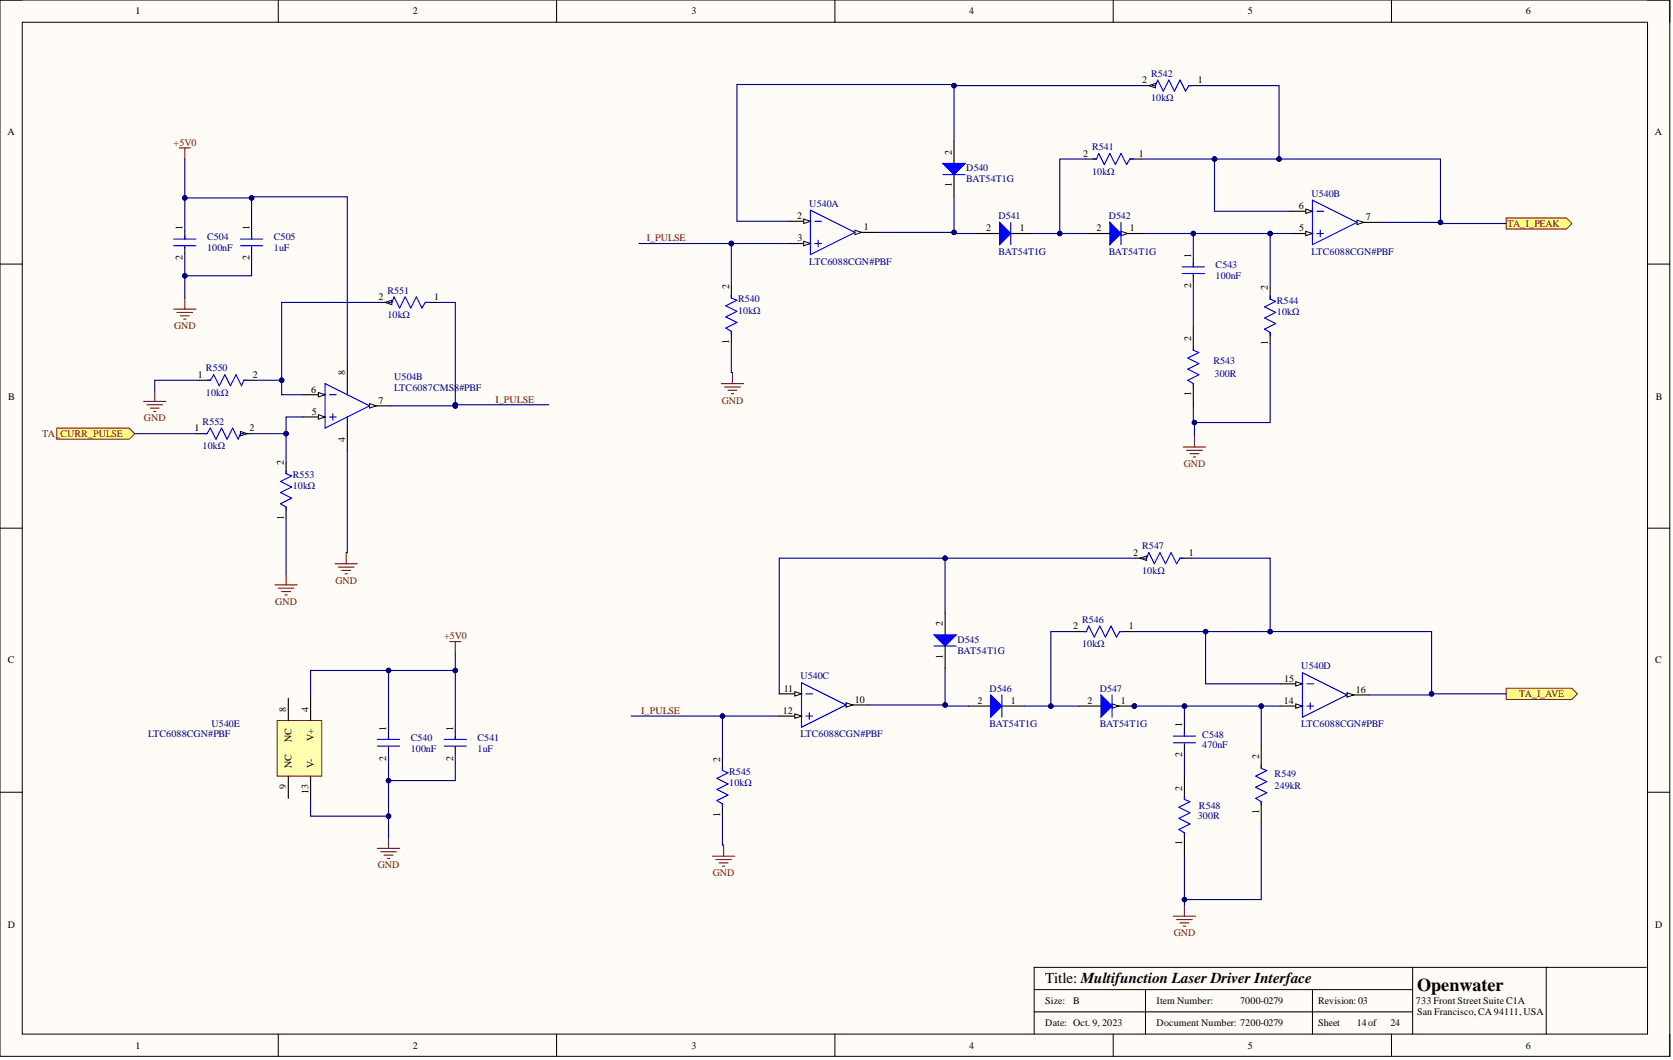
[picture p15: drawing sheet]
<svg xmlns="http://www.w3.org/2000/svg" width="381mm" height="241mm" viewBox="0 0 381 241" stroke-linecap="round" stroke-linejoin="round" font-family="sans-serif">
<defs><g id="words">
<text font-size="4.1" x="322.7" y="225.6">Openwater</text>
<text font-size="3.5" x="238" y="223.8">Title: Multifunction Laser Driver Interface</text>
<g font-size="2.3">
<text x="30.8" y="3.3">1</text>
<text x="94.1" y="3.3">2</text>
<text x="157.5" y="3.3">3</text>
<text x="220.7" y="3.3">4</text>
<text x="284.2" y="3.3">5</text>
<text x="347.5" y="3.3">6</text>
<text x="260.1" y="19">2</text>
<text x="272.8" y="19">1</text>
<text x="1.7" y="30.8">A</text>
<text x="216.8" y="35.2" transform="rotate(-90 216.8 35.2)">2</text>
<text x="246.7" y="35.7">2</text>
<text x="259.3" y="35.7">1</text>
<text x="376.9" y="30.8">A</text>
<text x="216.8" y="42.6" transform="rotate(-90 216.8 42.6)">1</text>
<text x="295.8" y="47.6">6</text>
<text x="41.6" y="52.4" transform="rotate(-90 41.6 52.4)">1</text>
<text x="56.8" y="52.4" transform="rotate(-90 56.8 52.4)">1</text>
<text x="181.5" y="49.9">2</text>
<text x="196.7" y="52.4">1</text>
<text x="224.6" y="52.7">2</text>
<text x="232.2" y="52.7">1</text>
<text x="249.7" y="52.7">2</text>
<text x="257.3" y="52.7">1</text>
<text x="295.8" y="52.7">5</text>
<text x="311.1" y="50.1">7</text>
<text x="41.6" y="59.2" transform="rotate(-90 41.6 59.2)">2</text>
<text x="56.8" y="59.2" transform="rotate(-90 56.8 59.2)">2</text>
<text x="181.6" y="54.9">3</text>
<text x="271.3" y="58.7" transform="rotate(-90 271.3 58.7)">1</text>
<text x="166.1" y="65.8" transform="rotate(-90 166.1 65.8)">2</text>
<text x="271.3" y="65.6" transform="rotate(-90 271.3 65.6)">2</text>
<text x="86.2" y="68.3">2</text>
<text x="98.9" y="68.3">1</text>
<text x="288.8" y="66.1" transform="rotate(-90 288.8 66.1)">2</text>
<text x="271.3" y="77.7" transform="rotate(-90 271.3 77.7)">2</text>
<text x="166.1" y="78.3" transform="rotate(-90 166.1 78.3)">1</text>
<text x="288.8" y="78.6" transform="rotate(-90 288.8 78.6)">1</text>
<text x="45" y="86.1">1</text>
<text x="57.5" y="86.1">2</text>
<text x="70.9" y="89.4">6</text>
<text x="78.6" y="85.3" transform="rotate(-90 78.6 85.3)">8</text>
<text x="1.9" y="91">B</text>
<text x="71" y="94.4">5</text>
<text x="86.2" y="91.9">7</text>
<text x="271.3" y="90.2" transform="rotate(-90 271.3 90.2)">1</text>
<text x="377.1" y="91">B</text>
<text x="44.3" y="98.2">1</text>
<text x="56.8" y="98.2">2</text>
<text x="78.6" y="100.6" transform="rotate(-90 78.6 100.6)">4</text>
<text x="64.6" y="105.8" transform="rotate(-90 64.6 105.8)">2</text>
<text x="64.6" y="118.3" transform="rotate(-90 64.6 118.3)">1</text>
<text x="258.1" y="126.6">2</text>
<text x="270.8" y="126.6">1</text>
<text x="214.7" y="142.5" transform="rotate(-90 214.7 142.5)">2</text>
<text x="244.4" y="143.3">2</text>
<text x="257.1" y="143.3">1</text>
<text x="214.7" y="149.9" transform="rotate(-90 214.7 149.9)">1</text>
<text x="1.8" y="151">C</text>
<text x="292.5" y="155.2">15</text>
<text x="377" y="151">C</text>
<text x="65.2" y="162" transform="rotate(-90 65.2 162)">8</text>
<text x="70.2" y="162" transform="rotate(-90 70.2 162)">4</text>
<text x="178.5" y="157.4">11</text>
<text x="194.7" y="160">10</text>
<text x="222.6" y="160.2">2</text>
<text x="230.2" y="160.2">1</text>
<text x="247.7" y="160.2">2</text>
<text x="255.3" y="160.2">1</text>
<text x="292.4" y="160.2">14</text>
<text x="308.8" y="157.7">16</text>
<text x="88" y="166.3" transform="rotate(-90 88 166.3)">1</text>
<text x="103.2" y="166.3" transform="rotate(-90 103.2 166.3)">1</text>
<text x="178.3" y="162.5">12</text>
<text x="269.2" y="165.5" transform="rotate(-90 269.2 165.5)">1</text>
<text x="66.4" y="168.9" transform="rotate(-90 66.4 168.9)">NC</text>
<text x="71.5" y="168.7" transform="rotate(-90 71.5 168.7)">V+</text>
<text x="88" y="173.1" transform="rotate(-90 88 173.1)">2</text>
<text x="103.2" y="173.1" transform="rotate(-90 103.2 173.1)">2</text>
<text x="164" y="173.4" transform="rotate(-90 164 173.4)">2</text>
<text x="269.2" y="172.4" transform="rotate(-90 269.2 172.4)">2</text>
<text x="286.7" y="172.9" transform="rotate(-90 286.7 172.9)">2</text>
<text x="65.2" y="179.7" transform="rotate(-90 65.2 179.7)">9</text>
<text x="66.4" y="174.9" transform="rotate(-90 66.4 174.9)">NC</text>
<text x="71.5" y="174.9" transform="rotate(-90 71.5 174.9)">V-</text>
<text x="269.2" y="180" transform="rotate(-90 269.2 180)">2</text>
<text x="70.2" y="180.8" transform="rotate(-90 70.2 180.8)">13</text>
<text x="164" y="185.9" transform="rotate(-90 164 185.9)">1</text>
<text x="286.7" y="185.4" transform="rotate(-90 286.7 185.4)">1</text>
<text x="269.2" y="192.5" transform="rotate(-90 269.2 192.5)">1</text>
<text x="1.8" y="211.2">D</text>
<text x="377" y="211.2">D</text>
<text x="238" y="228.6">Size:</text>
<text x="238" y="233.6">Date: Oct. 9, 2023</text>
<text x="244.4" y="228.6">B</text>
<text x="263.4" y="228.6">Item Number:</text>
<text x="263.4" y="233.6">Document Number: 7200-0279</text>
<text x="282.4" y="228.6">7000-0279</text>
<text x="300.2" y="228.6">Revision:03</text>
<text x="300.2" y="233.6">Sheet</text>
<text x="309" y="233.6">14of</text>
<text x="316.6" y="233.6">24</text>
<text x="322.5" y="228.6">733 Front Street Suite C1A</text>
<text x="322.7" y="231.1">San Francisco, CA 94111, USA</text>
<text x="30.8" y="238.7">1</text>
<text x="94.1" y="238.7">2</text>
<text x="157.5" y="238.7">3</text>
<text x="220.7" y="238.7">4</text>
<text x="284.2" y="238.7">5</text>
<text x="347.5" y="238.7">6</text>
</g>
<g font-size="2.3" fill="#000080">
<text x="262.1" y="17.5">R542</text>
<text x="262.1" y="23">10kΩ</text>
<text x="248.7" y="34.2">R541</text>
<text x="220" y="39">D540</text>
<text x="220" y="41.5">BAT54T1G</text>
<text x="248.7" y="39.7">10kΩ</text>
<text x="184.3" y="47.1">U540A</text>
<text x="298.6" y="44.8">U540B</text>
<text x="227.4" y="49.9">D541</text>
<text x="252.5" y="49.9">D542</text>
<text x="47.2" y="57.2">100nF</text>
<text x="47.2" y="54.7">C504</text>
<text x="62.4" y="57.2">1uF</text>
<text x="62.4" y="54.7">C505</text>
<text x="227.4" y="58">BAT54T1G</text>
<text x="252.5" y="58">BAT54T1G</text>
<text x="298.6" y="58">LTC6088CGN#PBF</text>
<text x="184.3" y="60.2">LTC6088CGN#PBF</text>
<text x="276.8" y="63.5">100nF</text>
<text x="276.8" y="61">C543</text>
<text x="88.2" y="66.8">R551</text>
<text x="168.1" y="71.4">10kΩ</text>
<text x="168.1" y="68.9">R540</text>
<text x="290.8" y="71.6">10kΩ</text>
<text x="290.8" y="69.1">R544</text>
<text x="88.2" y="72.4">10kΩ</text>
<text x="276.3" y="82.8">R543</text>
<text x="46.9" y="84.5">R550</text>
<text x="89.7" y="86.6">U504B</text>
<text x="89.7" y="89.1">LTC6087CMS8#PBF</text>
<text x="276.6" y="85.8">300R</text>
<text x="46.9" y="90.1">10kΩ</text>
<text x="46.1" y="96.7">R552</text>
<text x="46.1" y="102.3">10kΩ</text>
<text x="66.7" y="111.4">10kΩ</text>
<text x="66.7" y="108.8">R553</text>
<text x="260.1" y="125">R547</text>
<text x="260.1" y="130.6">10kΩ</text>
<text x="246.4" y="141.7">R546</text>
<text x="218" y="146.3">D545</text>
<text x="218" y="148.8">BAT54T1G</text>
<text x="246.4" y="147.3">10kΩ</text>
<text x="182.3" y="154.7">U540C</text>
<text x="296.4" y="152.4">U540D</text>
<text x="225.4" y="157.4">D546</text>
<text x="250.5" y="157.4">D547</text>
<text x="33.7" y="167.8">LTC6088CGN#PBF</text>
<text x="48.2" y="165.5">U540E</text>
<text x="182.3" y="167.8">LTC6088CGN#PBF</text>
<text x="225.4" y="165.5">BAT54T1G</text>
<text x="250.5" y="165.5">BAT54T1G</text>
<text x="296.4" y="165.5">LTC6088CGN#PBF</text>
<text x="93.5" y="171.1">100nF</text>
<text x="93.5" y="168.6">C540</text>
<text x="108.8" y="171.1">1uF</text>
<text x="108.8" y="168.6">C541</text>
<text x="273.8" y="170.4">470nF</text>
<text x="273.8" y="168.1">C548</text>
<text x="166.1" y="179">10kΩ</text>
<text x="166.1" y="176.4">R545</text>
<text x="290.3" y="179.7">249kR</text>
<text x="290.3" y="176.9">R549</text>
<text x="273" y="184.3">R548</text>
<text x="272.8" y="186.6">300R</text>
</g>
<g font-size="2.3" fill="#800000">
<text x="39.5" y="33.2">+5V0</text>
<text x="343.3" y="51.6">TA_I_PEAK</text>
<text x="147.3" y="54.9">I_PULSE</text>
<text x="39.6" y="74.9">GND</text>
<text x="32.8" y="95.9">GND</text>
<text x="112.8" y="91.6">I_PULSE</text>
<text x="164.4" y="91.9">GND</text>
<text x="9.6" y="99.5">TA_CURR_PULSE</text>
<text x="269.6" y="106.3">GND</text>
<text x="62.7" y="137.7">GND</text>
<text x="76.4" y="132.9">GND</text>
<text x="101.2" y="145.5">+5V0</text>
<text x="346" y="158.7">TA_I_AVE</text>
<text x="146" y="162.5">I_PULSE</text>
<text x="86" y="197.7">GND</text>
<text x="162.3" y="199.5">GND</text>
<text x="267.3" y="213.1">GND</text>
</g>
</g></defs>
<path d="M0 0h380.3v240.5h-380.3z" fill-rule="evenodd" fill="#fffcf8"/>
<path d="M0 0h380.3v240.5h-380.3z" fill="none" stroke="#000" stroke-width=".23"/>
<path d="M5.1 5.1h370.1v230.3h-370.1z" fill-rule="evenodd" fill="#fffcf8"/>
<g fill="none" stroke="#000" stroke-width=".23">
<path d="M0 0h5.1M5.1 5.1h370.1v230.3h-370.1zM63.4 0v5.1M126.8 0v5.1M190.1 0v5.1M253.5 0v5.1M316.9 0v5.1M375.2 0h5.1v5.1M0 60.1h5.1M375.2 60.1h5.1M0 120.2h5.1M375.2 120.2h5.1"/>
<path d="M0 180.3h5.1M375.2 180.3h5.1M63.4 235.4v5.1M126.8 235.4v5.1M190.1 235.4v5.1M235.5 225.3h86.2M235.5 230.3h86.2M253.5 235.4v5.1M260.9 225.3v10.1M298.9 225.3v10.1M316.9 235.4v5.1M321.7 220.2v15.2"/>
<path d="M352.1 220.2v15.2M374.9 220.2h-139.4v15.2M380.3 235.4v5.1"/>
</g>
<path d="M164.3 87.3h5M165 88.1h3.6M165.8 88.8h2M166.6 89.6h.5M166.8 84.8v2.5" fill="none" stroke="#800000" stroke-width=".25"/>
<path d="M260.6 19.5h2.5M270.8 19.5h2.5" fill="none" stroke="#000" stroke-width=".25"/>
<path d="M261.6 19.5l1.5-.5v1z" fill="#f8fcff"/>
<path d="M261.6 19.5l1.5-.5v1z" fill="none" stroke="#000" stroke-width=".23"/>
<path d="M262.4 19.5h.7l.6-1.3 1.2 2.6 1.3-2.6 1.3 2.6 1.2-2.6 1.3 2.6 .8-1.3h.7M248.9 36.2h.8l.5-1.3 1.3 2.6 1.3-2.6 1.2 2.6 1.3-2.6 1.3 2.6 .7-1.3h.8M166.6 67.1v.7l1.2 .5-2.5 1.3 2.5 1.3-2.5 1.2 2.5 1.3-2.5 1.3 1.3 .7v.8M85.9 168.3h5.1M85.9 169.8h5.1M88.5 167.6v.7M88.5 170.1v.3M101.2 168.3h5M101.2 169.8h5M103.7 167.6v.7M103.7 170.1v.3" fill="none" stroke="#00f" stroke-width=".25"/>
<path d="M247.2 36.2h2.5M257.3 36.2h2.6M166.6 65.3v2.5M166.6 75.4v2.6M258.6 127.1h2.5M268.7 127.1h2.6M88.5 166.6v1.7M88.5 170.1v1.5M103.7 166.6v1.7M103.7 170.1v1.5" fill="none" stroke="#000" stroke-width=".25"/>
<path d="M102.4 146.1h2.6M103.7 146.1v2.5M85.9 193.1h5.1M86.7 193.9h3.6M87.5 194.7h2M88.2 195.4h.5M88.5 190.6v2.5M162.2 194.9h5.1M163 195.7h3.6M163.8 196.4h2M164.5 197.2h.5M164.8 192.4v2.5" fill="none" stroke="#800000" stroke-width=".25"/>
<path d="M259.6 127.1l1.5-.5v1z" fill="#f8fcff"/>
<path d="M259.6 127.1l1.5-.5v1z" fill="none" stroke="#000" stroke-width=".23"/>
<path d="M39.5 54.4h5.1M39.5 55.9h5.1M42.1 53.7v.7M42.1 56.2v.2M54.8 54.4h5M54.8 55.9h5M57.3 53.7v.7M57.3 56.2v.2M260.4 127.1h.7l.5-1.3 1.3 2.5 1.3-2.5 1.2 2.5 1.3-2.5 1.3 2.5 .7-1.2h.8M246.7 143.8h.7l.5-1.3 1.3 2.5 1.3-2.5 1.2 2.5 1.3-2.5 1.3 2.5 .7-1.2h.8M164.5 174.7v.7l1.3 .5-2.5 1.3 2.5 1.3-2.5 1.2 2.5 1.3-2.5 1.2 1.2 .8v.8" fill="none" stroke="#00f" stroke-width=".25"/>
<path d="M42.1 52.7v1.7M42.1 56.2v1.5M57.3 52.7v1.7M57.3 56.2v1.5M194.7 52.9h5.1M244.9 143.8h2.5M255 143.8h2.6M164.5 172.9v2.5M164.5 183v2.5" fill="none" stroke="#000" stroke-width=".25"/>
<g fill="none" stroke="#800000" stroke-width=".25">
<path d="M40.8 33.7h2.6M42.1 33.7v2.5M39.5 70.4h5.1M40.3 71.1h3.6M41.1 71.9h2M41.8 72.6h.5M42.1 67.8v2.6M32.7 91.4h5.1M33.5 92.1h3.5M34.2 92.9h2.1M35 93.7h.5M35.2 88.8v2.6"/>
<path d="M62.6 133.1h5.1M63.4 133.9h3.5M64.1 134.7h2.1M64.9 135.4h.5M65.2 130.6v2.5M76.3 128.3h5.1M77.1 129.1h3.5M77.8 129.9h2.1M78.6 130.6h.5M78.8 125.8v2.5"/>
</g>
<path d="M194.7 52.4l1.5 .5-1.5 .5z" fill="#f8fcff"/>
<path d="M194.7 52.4l1.5 .5-1.5 .5z" fill="none" stroke="#000" stroke-width=".23"/>
<path d="M179.5 55.4h5.1" fill="none" stroke="#000" stroke-width=".25"/>
<path d="M183 54.9l1.6 .5-1.6 .5z" fill="#f8fcff"/>
<path d="M183 54.9l1.6 .5-1.6 .5z" fill="none" stroke="#000" stroke-width=".23"/>
<path d="M179.5 50.4h5.1" fill="none" stroke="#000" stroke-width=".25"/>
<path d="M183 49.9l1.6 .5-1.6 .5z" fill="#f8fcff"/>
<path d="M183 49.9l1.6 .5-1.6 .5z" fill="none" stroke="#000" stroke-width=".23"/>
<path d="M184.6 47.8l10.1 5.1-10.1 5.1zM185.6 50.4h1.5M185.6 55.4h1.5M186.3 54.7v1.5" fill="none" stroke="#00f" stroke-width=".25"/>
<path d="M309 50.6h5.1" fill="none" stroke="#000" stroke-width=".25"/>
<path d="M309 50.1l1.6 .5-1.6 .5z" fill="#f8fcff"/>
<path d="M309 50.1l1.6 .5-1.6 .5z" fill="none" stroke="#000" stroke-width=".23"/>
<path d="M293.8 53.2h5.1" fill="none" stroke="#000" stroke-width=".25"/>
<path d="M297.4 52.7l1.5 .5-1.5 .5z" fill="#f8fcff"/>
<path d="M297.4 52.7l1.5 .5-1.5 .5z" fill="none" stroke="#000" stroke-width=".23"/>
<path d="M293.8 48.1h5.1" fill="none" stroke="#000" stroke-width=".25"/>
<path d="M297.4 47.6l1.5 .5-1.5 .5z" fill="#f8fcff"/>
<path d="M297.4 47.6l1.5 .5-1.5 .5z" fill="none" stroke="#000" stroke-width=".23"/>
<path d="M298.9 45.6l10.1 5-10.1 5.1zM299.9 48.1h1.5M299.9 53.2h1.5M300.7 52.4v1.5" fill="none" stroke="#00f" stroke-width=".25"/>
<path d="M192.7 160.5h5" fill="none" stroke="#000" stroke-width=".25"/>
<path d="M192.7 160l1.5 .5-1.5 .5z" fill="#f8fcff"/>
<path d="M192.7 160l1.5 .5-1.5 .5z" fill="none" stroke="#000" stroke-width=".23"/>
<path d="M177.5 163h5" fill="none" stroke="#000" stroke-width=".25"/>
<path d="M181 162.5l1.5 .5-1.5 .5z" fill="#f8fcff"/>
<path d="M181 162.5l1.5 .5-1.5 .5z" fill="none" stroke="#000" stroke-width=".23"/>
<path d="M177.5 157.9h5" fill="none" stroke="#000" stroke-width=".25"/>
<path d="M181 157.4l1.5 .5-1.5 .6z" fill="#f8fcff"/>
<path d="M181 157.4l1.5 .5-1.5 .6z" fill="none" stroke="#000" stroke-width=".23"/>
<path d="M182.5 155.4l10.2 5.1-10.2 5zM183.5 157.9h1.6M183.5 163h1.6M184.3 162.3v1.5" fill="none" stroke="#00f" stroke-width=".25"/>
<path d="M306.8 158.2h5" fill="none" stroke="#000" stroke-width=".25"/>
<path d="M306.8 157.7l1.5 .5-1.5 .5z" fill="#f8fcff"/>
<path d="M306.8 157.7l1.5 .5-1.5 .5z" fill="none" stroke="#000" stroke-width=".23"/>
<path d="M291.5 160.7h5.1" fill="none" stroke="#000" stroke-width=".25"/>
<path d="M295.1 160.2l1.5 .5-1.5 .5z" fill="#f8fcff"/>
<path d="M295.1 160.2l1.5 .5-1.5 .5z" fill="none" stroke="#000" stroke-width=".23"/>
<path d="M291.5 155.7h5.1" fill="none" stroke="#000" stroke-width=".25"/>
<path d="M295.1 155.2l1.5 .5-1.5 .5z" fill="#f8fcff"/>
<path d="M295.1 155.2l1.5 .5-1.5 .5z" fill="none" stroke="#000" stroke-width=".23"/>
<path d="M296.6 153.1l10.2 5.1-10.2 5.1zM297.6 155.7h1.5M298.4 160v1.5M297.6 160.7h1.5" fill="none" stroke="#00f" stroke-width=".25"/>
<path d="M63.1 164h10.2v12.7h-10.2z" fill-rule="evenodd" fill="#ffffb0"/>
<path d="M63.1 164h10.2v12.7h-10.2z" fill="none" stroke="#800000" stroke-width=".23"/>
<path d="M65.7 159v5M70.7 159v5M65.7 176.7v5M70.7 176.7v5" fill="none" stroke="#000" stroke-width=".25"/>
<path d="M12.9 97.5h16.5l1.3 1.2-1.3 1.3h-16.5z" fill-rule="evenodd" fill="#ffff80"/>
<path d="M12.9 97.5h16.5l1.3 1.2-1.3 1.3h-16.5z" fill="none" stroke="#800000" stroke-width=".23"/>
<path d="M343 49.6h13.7l1.3 1.3-1.3 1.2h-13.7z" fill-rule="evenodd" fill="#ffff80"/>
<path d="M343 49.6h13.7l1.3 1.3-1.3 1.2h-13.7z" fill="none" stroke="#800000" stroke-width=".23"/>
<path d="M343 156.7h15l1.2 1.2-1.2 1.3h-15z" fill-rule="evenodd" fill="#ffff80"/>
<path d="M343 156.7h15l1.2 1.2-1.2 1.3h-15z" fill="none" stroke="#800000" stroke-width=".23"/>
<path d="M84.2 92.4h5" fill="none" stroke="#000" stroke-width=".25"/>
<path d="M84.2 91.9l1.5 .5-1.5 .5z" fill="#f8fcff"/>
<path d="M84.2 91.9l1.5 .5-1.5 .5z" fill="none" stroke="#000" stroke-width=".23"/>
<path d="M69 89.9h5" fill="none" stroke="#000" stroke-width=".25"/>
<path d="M72.5 89.4l1.5 .5-1.5 .5z" fill="#f8fcff"/>
<path d="M72.5 89.4l1.5 .5-1.5 .5z" fill="none" stroke="#000" stroke-width=".23"/>
<path d="M69 94.9h5" fill="none" stroke="#000" stroke-width=".25"/>
<path d="M72.5 94.4l1.5 .5-1.5 .5z" fill="#f8fcff"/>
<path d="M72.5 94.4l1.5 .5-1.5 .5z" fill="none" stroke="#000" stroke-width=".23"/>
<path d="M74 87.3l10.2 5.1-10.2 5.1zM75 89.9h1.6M75 94.9h1.6M75.8 94.2v1.5M79.1 87.3v2.6M79.1 94.9v2.6" fill="none" stroke="#00f" stroke-width=".25"/>
<path d="M86.7 68.9h2.5M96.8 68.9h2.6M79.1 82.3v5M79.1 97.5v5" fill="none" stroke="#000" stroke-width=".25"/>
<path d="M87.7 68.9l1.5-.6v1.1z" fill="#f8fcff"/>
<path d="M87.7 68.9l1.5-.6v1.1z" fill="none" stroke="#000" stroke-width=".23"/>
<path d="M88.5 68.9h.7l.5-1.3 1.3 2.5 1.3-2.5 1.2 2.5 1.3-2.5 1.3 2.5 .7-1.2h.8M47.2 86.6h.7l.8-1.3 1.2 2.5 1.3-2.5 1.3 2.5 1.2-2.5 1.3 2.5 .5-1.2h.8" fill="none" stroke="#00f" stroke-width=".25"/>
<path d="M44.6 98.7h2.6M45.4 86.6h2.5M54.8 98.7h2.5M55.5 86.6h2.6" fill="none" stroke="#000" stroke-width=".25"/>
<path d="M54.8 98.2l1.5 .5-1.5 .5z" fill="#f8fcff"/>
<path d="M54.8 98.2l1.5 .5-1.5 .5z" fill="none" stroke="#000" stroke-width=".23"/>
<g fill="none" stroke="#00f" stroke-width=".25">
<path d="M271.8 60v.8M269.2 60.8h5.1M269.2 62.3h5.1M271.8 62.5v.3M271.8 79v.7l1.2 .5-2.5 1.3 2.5 1.3-2.5 1.2 2.5 1.3-2.5 1.3 1.3 .7v.8M289.3 67.3v.8l1.2 .5-2.5 1.3 2.5 1.2-2.5 1.3 2.5 1.3-2.5 1.2 1.3 .8v.7M46.4 98.7h.8l.7-1.2 1.3 2.5 1.2-2.5 1.3 2.5 1.3-2.5 1.3 2.5 .5-1.3h.7M65.2 107.1v.7l1.2 .5-2.5 1.3 2.5 1.3-2.5 1.2 2.5 1.3-2.5 1.3 1.3 .7v.8M267.2 167.6h5.1M267.2 169.1h5.1M269.7 166.8v.8M269.7 169.3v.3"/>
<path d="M287.2 174.1v.8l1.3 .5-2.5 1.3 2.5 1.2-2.5 1.3 2.5 1.3-2.5 1.2 1.2 .8v.8M269.7 181.2v.8l1.3 .5-2.5 1.3 2.5 1.2-2.5 1.3 2.5 1.3-2.5 1.2 1.2 .8v.7"/>
</g>
<g fill="none" stroke="#000" stroke-width=".25">
<path d="M217.3 32.1v5.1M217.3 39.7v5.1M271.8 59v1.8M271.8 62.5v1.5M271.8 74.7v5M289.3 65.6v2.5M289.3 75.7v2.5M271.8 87.3v5.1M65.2 105.3v2.5M65.2 115.4v2.6M269.7 165.8v1.8M269.7 169.3v1.6"/>
<path d="M269.7 176.9v5.1M287.2 169.8v5.1M269.7 189.6v5.1M287.2 182.5v5.1"/>
</g>
<path d="M272 99.2v2.6M269.5 101.8h5.1M270.2 102.5h3.6M271 103.3h2M271.8 104h.5M267.2 208.6h5.1M268 209.3h3.5M268.7 210.1h2.1M269.5 210.9h.5M269.7 206v2.6" fill="none" stroke="#800000" stroke-width=".25"/>
<path d="M214.7 37.2h5.1l-2.5 2.5z" fill="#00f"/>
<path d="M214.7 37.2h5.1l-2.5 2.5zM214.7 39.7h5.1" fill="none" stroke="#00f" stroke-width=".25"/>
<path d="M222.6 53.2h5.1M230.2 53.2h5.1" fill="none" stroke="#000" stroke-width=".25"/>
<path d="M227.7 50.6l2.5 2.6-2.5 2.5z" fill="#00f"/>
<path d="M227.7 50.6l2.5 2.6-2.5 2.5zM230.2 50.6v5.1" fill="none" stroke="#00f" stroke-width=".25"/>
<path d="M255.3 53.2h5.1" fill="none" stroke="#000" stroke-width=".25"/>
<path d="M255.3 52.7l1.5 .5-1.5 .5z" fill="#f8fcff"/>
<path d="M255.3 52.7l1.5 .5-1.5 .5z" fill="none" stroke="#000" stroke-width=".23"/>
<path d="M247.7 53.2h5.1" fill="none" stroke="#000" stroke-width=".25"/>
<path d="M252.8 50.6l2.5 2.6-2.5 2.5z" fill="#00f"/>
<path d="M252.8 50.6l2.5 2.6-2.5 2.5zM255.3 50.6v5.1" fill="none" stroke="#00f" stroke-width=".25"/>
<path d="M215.2 139.5v5M215.2 147.1v5" fill="none" stroke="#000" stroke-width=".25"/>
<path d="M212.7 144.5h5.1l-2.6 2.6z" fill="#00f"/>
<path d="M212.7 144.5h5.1l-2.6 2.6zM212.7 147.1h5.1" fill="none" stroke="#00f" stroke-width=".25"/>
<path d="M220.6 160.7h5M228.2 160.7h5" fill="none" stroke="#000" stroke-width=".25"/>
<path d="M225.6 158.2l2.6 2.5-2.6 2.6z" fill="#00f"/>
<path d="M225.6 158.2l2.6 2.5-2.6 2.6zM228.2 158.2v5.1" fill="none" stroke="#00f" stroke-width=".25"/>
<circle cx="258.3" cy="160.7" r=".51" fill="#000080"/>
<circle cx="258.3" cy="160.7" r=".51" fill="none" stroke="#000080" stroke-width=".23"/>
<path d="M253.3 160.7h5" fill="none" stroke="#000" stroke-width=".25"/>
<path d="M253.3 160.2l1.5 .5-1.5 .5z" fill="#f8fcff"/>
<path d="M253.3 160.2l1.5 .5-1.5 .5z" fill="none" stroke="#000" stroke-width=".23"/>
<circle cx="258.3" cy="160.7" r=".51" fill="#000080"/>
<circle cx="258.3" cy="160.7" r=".51" fill="none" stroke="#000080" stroke-width=".23"/>
<path d="M245.7 160.7h5" fill="none" stroke="#000" stroke-width=".25"/>
<path d="M250.7 158.2l2.6 2.5-2.6 2.6z" fill="#00f"/>
<path d="M250.7 158.2l2.6 2.5-2.6 2.6zM253.3 158.2v5.1" fill="none" stroke="#00f" stroke-width=".25"/>
<path d="M247.2 36.2h-5.9v17" fill="none" stroke="#000080" stroke-width=".25"/>
<circle cx="241.3" cy="53.2" r=".51" fill="#000080"/>
<circle cx="241.3" cy="53.2" r=".51" fill="none" stroke="#000080" stroke-width=".23"/>
<path d="M217.3 52.9v.3h5.3" fill="none" stroke="#000080" stroke-width=".25"/>
<circle cx="217.3" cy="52.9" r=".51" fill="#000080"/>
<circle cx="217.3" cy="52.9" r=".51" fill="none" stroke="#000080" stroke-width=".23"/>
<path d="M217.3 44.8v8.1h-17.5" fill="none" stroke="#000080" stroke-width=".25"/>
<circle cx="217.3" cy="52.9" r=".51" fill="#000080"/>
<circle cx="217.3" cy="52.9" r=".51" fill="none" stroke="#000080" stroke-width=".23"/>
<path d="M273.3 19.5h18v16.7" fill="none" stroke="#000080" stroke-width=".25"/>
<circle cx="291.3" cy="36.2" r=".51" fill="#000080"/>
<circle cx="291.3" cy="36.2" r=".51" fill="none" stroke="#000080" stroke-width=".23"/>
<path d="M179.5 55.4h-12.9v9.9" fill="none" stroke="#000080" stroke-width=".25"/>
<circle cx="166.6" cy="55.4" r=".51" fill="#000080"/>
<circle cx="166.6" cy="55.4" r=".51" fill="none" stroke="#000080" stroke-width=".23"/>
<path d="M289.3 53.2h4.5" fill="none" stroke="#000080" stroke-width=".25"/>
<circle cx="289.3" cy="53.2" r=".51" fill="#000080"/>
<circle cx="289.3" cy="53.2" r=".51" fill="none" stroke="#000080" stroke-width=".23"/>
<path d="M276.6 36.2v11.9h17.2" fill="none" stroke="#000080" stroke-width=".25"/>
<circle cx="276.6" cy="36.2" r=".51" fill="#000080"/>
<circle cx="276.6" cy="36.2" r=".51" fill="none" stroke="#000080" stroke-width=".23"/>
<path d="M271.8 53.2h17.5v12.4" fill="none" stroke="#000080" stroke-width=".25"/>
<circle cx="271.8" cy="53.2" r=".51" fill="#000080"/>
<circle cx="271.8" cy="53.2" r=".51" fill="none" stroke="#000080" stroke-width=".23"/>
<circle cx="289.3" cy="53.2" r=".51" fill="#000080"/>
<circle cx="289.3" cy="53.2" r=".51" fill="none" stroke="#000080" stroke-width=".23"/>
<path d="M217.3 19.5h43.3M166.6 78v6.8h.2" fill="none" stroke="#000080" stroke-width=".25"/>
<circle cx="217.3" cy="19.5" r=".51" fill="#000080"/>
<circle cx="217.3" cy="19.5" r=".51" fill="none" stroke="#000080" stroke-width=".23"/>
<path d="M244.9 143.8h-5.6v16.9" fill="none" stroke="#000080" stroke-width=".25"/>
<circle cx="239.3" cy="160.7" r=".51" fill="#000080"/>
<circle cx="239.3" cy="160.7" r=".51" fill="none" stroke="#000080" stroke-width=".23"/>
<path d="M215.2 160.5v.2h5.4" fill="none" stroke="#000080" stroke-width=".25"/>
<circle cx="215.2" cy="160.5" r=".51" fill="#000080"/>
<circle cx="215.2" cy="160.5" r=".51" fill="none" stroke="#000080" stroke-width=".23"/>
<path d="M215.2 152.1v8.4h-17.5" fill="none" stroke="#000080" stroke-width=".25"/>
<circle cx="215.2" cy="160.5" r=".51" fill="#000080"/>
<circle cx="215.2" cy="160.5" r=".51" fill="none" stroke="#000080" stroke-width=".23"/>
<path d="M271.3 127.1h18v16.7" fill="none" stroke="#000080" stroke-width=".25"/>
<circle cx="289.3" cy="143.8" r=".51" fill="#000080"/>
<circle cx="289.3" cy="143.8" r=".51" fill="none" stroke="#000080" stroke-width=".23"/>
<path d="M177.5 163h-13v9.9" fill="none" stroke="#000080" stroke-width=".25"/>
<circle cx="164.5" cy="163" r=".51" fill="#000080"/>
<circle cx="164.5" cy="163" r=".51" fill="none" stroke="#000080" stroke-width=".23"/>
<path d="M274.6 143.8v11.9h16.9" fill="none" stroke="#000080" stroke-width=".25"/>
<circle cx="274.6" cy="143.8" r=".51" fill="#000080"/>
<circle cx="274.6" cy="143.8" r=".51" fill="none" stroke="#000080" stroke-width=".23"/>
<path d="M58.1 86.6h6v3.3h4.9M164.5 185.5v6.9h.3" fill="none" stroke="#000080" stroke-width=".25"/>
<circle cx="64.1" cy="86.6" r=".51" fill="#000080"/>
<circle cx="64.1" cy="86.6" r=".51" fill="none" stroke="#000080" stroke-width=".23"/>
<path d="M69 94.9h-3.8v3.8h-7.9" fill="none" stroke="#000080" stroke-width=".25"/>
<circle cx="65.2" cy="98.7" r=".51" fill="#000080"/>
<circle cx="65.2" cy="98.7" r=".51" fill="none" stroke="#000080" stroke-width=".23"/>
<path d="M65.2 98.7v6.6" fill="none" stroke="#000080" stroke-width=".25"/>
<circle cx="65.2" cy="98.7" r=".51" fill="#000080"/>
<circle cx="65.2" cy="98.7" r=".51" fill="none" stroke="#000080" stroke-width=".23"/>
<path d="M166.6 54.9v.5M30.7 98.7h13.9M45.4 86.6h-10.2v2.2" fill="none" stroke="#000080" stroke-width=".25"/>
<circle cx="166.6" cy="55.4" r=".51" fill="#000080"/>
<circle cx="166.6" cy="55.4" r=".51" fill="none" stroke="#000080" stroke-width=".23"/>
<path d="M145.5 55.4h21.1" fill="none" stroke="#000080" stroke-width=".25"/>
<circle cx="166.6" cy="55.4" r=".51" fill="#000080"/>
<circle cx="166.6" cy="55.4" r=".51" fill="none" stroke="#000080" stroke-width=".23"/>
<path d="M143.7 163h20.8" fill="none" stroke="#000080" stroke-width=".25"/>
<circle cx="164.5" cy="163" r=".51" fill="#000080"/>
<circle cx="164.5" cy="163" r=".51" fill="none" stroke="#000080" stroke-width=".23"/>
<path d="M103.7 92.4v.5M65.2 118v12.6" fill="none" stroke="#000080" stroke-width=".25"/>
<circle cx="103.7" cy="92.4" r=".51" fill="#000080"/>
<circle cx="103.7" cy="92.4" r=".51" fill="none" stroke="#000080" stroke-width=".23"/>
<path d="M99.4 68.9h4.3v23.2" fill="none" stroke="#000080" stroke-width=".25"/>
<circle cx="103.7" cy="92.1" r=".51" fill="#000080"/>
<circle cx="103.7" cy="92.1" r=".51" fill="none" stroke="#000080" stroke-width=".23"/>
<path d="M89.2 92.4h14.5" fill="none" stroke="#000080" stroke-width=".25"/>
<circle cx="103.7" cy="92.4" r=".51" fill="#000080"/>
<circle cx="103.7" cy="92.4" r=".51" fill="none" stroke="#000080" stroke-width=".23"/>
<path d="M125 92.1h-21.3v.3" fill="none" stroke="#000080" stroke-width=".25"/>
<circle cx="103.7" cy="92.4" r=".51" fill="#000080"/>
<circle cx="103.7" cy="92.4" r=".51" fill="none" stroke="#000080" stroke-width=".23"/>
<circle cx="103.7" cy="92.1" r=".51" fill="#000080"/>
<circle cx="103.7" cy="92.1" r=".51" fill="none" stroke="#000080" stroke-width=".23"/>
<path d="M57.3 57.7v5.1h-15.2" fill="none" stroke="#000080" stroke-width=".25"/>
<circle cx="42.1" cy="62.8" r=".51" fill="#000080"/>
<circle cx="42.1" cy="62.8" r=".51" fill="none" stroke="#000080" stroke-width=".23"/>
<path d="M42.1 57.7v10.1" fill="none" stroke="#000080" stroke-width=".25"/>
<circle cx="42.1" cy="62.8" r=".51" fill="#000080"/>
<circle cx="42.1" cy="62.8" r=".51" fill="none" stroke="#000080" stroke-width=".23"/>
<path d="M42.1 36.2v16.5" fill="none" stroke="#000080" stroke-width=".25"/>
<circle cx="42.1" cy="45.1" r=".51" fill="#000080"/>
<circle cx="42.1" cy="45.1" r=".51" fill="none" stroke="#000080" stroke-width=".23"/>
<path d="M42.1 45.1h15.2v7.6" fill="none" stroke="#000080" stroke-width=".25"/>
<circle cx="42.1" cy="45.1" r=".51" fill="#000080"/>
<circle cx="42.1" cy="45.1" r=".51" fill="none" stroke="#000080" stroke-width=".23"/>
<circle cx="57.3" cy="45.1" r=".51" fill="#000080"/>
<circle cx="57.3" cy="45.1" r=".51" fill="none" stroke="#000080" stroke-width=".23"/>
<path d="M57.3 45.1v-.3h21.8v37.5" fill="none" stroke="#000080" stroke-width=".25"/>
<circle cx="57.3" cy="45.1" r=".51" fill="#000080"/>
<circle cx="57.3" cy="45.1" r=".51" fill="none" stroke="#000080" stroke-width=".23"/>
<path d="M79.1 102.5v23.3h-.3M88.5 171.6v19" fill="none" stroke="#000080" stroke-width=".25"/>
<circle cx="88.5" cy="185.8" r=".51" fill="#000080"/>
<circle cx="88.5" cy="185.8" r=".51" fill="none" stroke="#000080" stroke-width=".23"/>
<circle cx="88.5" cy="177.7" r=".51" fill="#000080"/>
<circle cx="88.5" cy="177.7" r=".51" fill="none" stroke="#000080" stroke-width=".23"/>
<path d="M70.7 159v-6.4h17.8v14" fill="none" stroke="#000080" stroke-width=".25"/>
<circle cx="88.5" cy="152.6" r=".51" fill="#000080"/>
<circle cx="88.5" cy="152.6" r=".51" fill="none" stroke="#000080" stroke-width=".23"/>
<path d="M88.5 152.6h15.2v14" fill="none" stroke="#000080" stroke-width=".25"/>
<circle cx="88.5" cy="152.6" r=".51" fill="#000080"/>
<circle cx="88.5" cy="152.6" r=".51" fill="none" stroke="#000080" stroke-width=".23"/>
<circle cx="103.7" cy="152.6" r=".51" fill="#000080"/>
<circle cx="103.7" cy="152.6" r=".51" fill="none" stroke="#000080" stroke-width=".23"/>
<path d="M103.7 171.6v6.1h-15.2" fill="none" stroke="#000080" stroke-width=".25"/>
<circle cx="88.5" cy="177.7" r=".51" fill="#000080"/>
<circle cx="88.5" cy="177.7" r=".51" fill="none" stroke="#000080" stroke-width=".23"/>
<path d="M70.7 181.7v4.1h17.8" fill="none" stroke="#000080" stroke-width=".25"/>
<circle cx="88.5" cy="185.8" r=".51" fill="#000080"/>
<circle cx="88.5" cy="185.8" r=".51" fill="none" stroke="#000080" stroke-width=".23"/>
<path d="M103.7 148.6v4" fill="none" stroke="#000080" stroke-width=".25"/>
<circle cx="103.7" cy="152.6" r=".51" fill="#000080"/>
<circle cx="103.7" cy="152.6" r=".51" fill="none" stroke="#000080" stroke-width=".23"/>
<path d="M217.3 32.1v-12.9h-49.5v31.2h11.7" fill="none" stroke="#000080" stroke-width=".25"/>
<circle cx="217.3" cy="19.5" r=".51" fill="#000080"/>
<circle cx="217.3" cy="19.5" r=".51" fill="none" stroke="#000080" stroke-width=".23"/>
<path d="M259.9 36.2h68.1v14.4h-13.9" fill="none" stroke="#000080" stroke-width=".25"/>
<circle cx="276.6" cy="36.2" r=".51" fill="#000080"/>
<circle cx="276.6" cy="36.2" r=".51" fill="none" stroke="#000080" stroke-width=".23"/>
<circle cx="291.3" cy="36.2" r=".51" fill="#000080"/>
<circle cx="291.3" cy="36.2" r=".51" fill="none" stroke="#000080" stroke-width=".23"/>
<circle cx="328" cy="50.6" r=".51" fill="#000080"/>
<circle cx="328" cy="50.6" r=".51" fill="none" stroke="#000080" stroke-width=".23"/>
<path d="M328 50.6v.3h15" fill="none" stroke="#000080" stroke-width=".25"/>
<circle cx="328" cy="50.6" r=".51" fill="#000080"/>
<circle cx="328" cy="50.6" r=".51" fill="none" stroke="#000080" stroke-width=".23"/>
<path d="M257.6 143.8h68.4v14.1" fill="none" stroke="#000080" stroke-width=".25"/>
<circle cx="274.6" cy="143.8" r=".51" fill="#000080"/>
<circle cx="274.6" cy="143.8" r=".51" fill="none" stroke="#000080" stroke-width=".23"/>
<circle cx="289.3" cy="143.8" r=".51" fill="#000080"/>
<circle cx="289.3" cy="143.8" r=".51" fill="none" stroke="#000080" stroke-width=".23"/>
<circle cx="326" cy="157.9" r=".51" fill="#000080"/>
<circle cx="326" cy="157.9" r=".51" fill="none" stroke="#000080" stroke-width=".23"/>
<path d="M343 157.9h-17v.3h-14.2" fill="none" stroke="#000080" stroke-width=".25"/>
<circle cx="326" cy="157.9" r=".51" fill="#000080"/>
<circle cx="326" cy="157.9" r=".51" fill="none" stroke="#000080" stroke-width=".23"/>
<path d="M289.3 78.2v18h-17.3v3" fill="none" stroke="#000080" stroke-width=".25"/>
<circle cx="272" cy="96.2" r=".51" fill="#000080"/>
<circle cx="272" cy="96.2" r=".51" fill="none" stroke="#000080" stroke-width=".23"/>
<path d="M271.8 92.4v3.8h.2" fill="none" stroke="#000080" stroke-width=".25"/>
<circle cx="272" cy="96.2" r=".51" fill="#000080"/>
<circle cx="272" cy="96.2" r=".51" fill="none" stroke="#000080" stroke-width=".23"/>
<path d="M271.8 64v10.7M269.7 170.9v6M269.7 160.7h17.5" fill="none" stroke="#000080" stroke-width=".25"/>
<circle cx="287.2" cy="160.7" r=".51" fill="#000080"/>
<circle cx="287.2" cy="160.7" r=".51" fill="none" stroke="#000080" stroke-width=".23"/>
<circle cx="269.7" cy="160.7" r=".51" fill="#000080"/>
<circle cx="269.7" cy="160.7" r=".51" fill="none" stroke="#000080" stroke-width=".23"/>
<path d="M86.7 68.9h-22.6v17.7" fill="none" stroke="#000080" stroke-width=".25"/>
<circle cx="64.1" cy="86.6" r=".51" fill="#000080"/>
<circle cx="64.1" cy="86.6" r=".51" fill="none" stroke="#000080" stroke-width=".23"/>
<path d="M291.5 160.7h-4.3v9.1" fill="none" stroke="#000080" stroke-width=".25"/>
<circle cx="287.2" cy="160.7" r=".51" fill="#000080"/>
<circle cx="287.2" cy="160.7" r=".51" fill="none" stroke="#000080" stroke-width=".23"/>
<path d="M269.7 194.7v11.3" fill="none" stroke="#000080" stroke-width=".25"/>
<circle cx="269.7" cy="204.8" r=".51" fill="#000080"/>
<circle cx="269.7" cy="204.8" r=".51" fill="none" stroke="#000080" stroke-width=".23"/>
<path d="M287.2 187.6v17.2h-17.5" fill="none" stroke="#000080" stroke-width=".25"/>
<circle cx="269.7" cy="204.8" r=".51" fill="#000080"/>
<circle cx="269.7" cy="204.8" r=".51" fill="none" stroke="#000080" stroke-width=".23"/>
<path d="M260.4 53.2h11.4v5.8" fill="none" stroke="#000080" stroke-width=".25"/>
<circle cx="271.8" cy="53.2" r=".51" fill="#000080"/>
<circle cx="271.8" cy="53.2" r=".51" fill="none" stroke="#000080" stroke-width=".23"/>
<path d="M235.3 53.2h12.4" fill="none" stroke="#000080" stroke-width=".25"/>
<circle cx="241.3" cy="53.2" r=".51" fill="#000080"/>
<circle cx="241.3" cy="53.2" r=".51" fill="none" stroke="#000080" stroke-width=".23"/>
<path d="M257.8 160.7h11.9v5.1" fill="none" stroke="#000080" stroke-width=".25"/>
<circle cx="258.3" cy="160.7" r=".51" fill="#000080"/>
<circle cx="258.3" cy="160.7" r=".51" fill="none" stroke="#000080" stroke-width=".23"/>
<circle cx="269.7" cy="160.7" r=".51" fill="#000080"/>
<circle cx="269.7" cy="160.7" r=".51" fill="none" stroke="#000080" stroke-width=".23"/>
<path d="M233.2 160.7h12.5" fill="none" stroke="#000080" stroke-width=".25"/>
<circle cx="239.3" cy="160.7" r=".51" fill="#000080"/>
<circle cx="239.3" cy="160.7" r=".51" fill="none" stroke="#000080" stroke-width=".23"/>
<path d="M258.6 127.1h-81.1v30.8" fill="none" stroke="#000080" stroke-width=".25"/>
<circle cx="215.2" cy="127.1" r=".51" fill="#000080"/>
<circle cx="215.2" cy="127.1" r=".51" fill="none" stroke="#000080" stroke-width=".23"/>
<path d="M215.2 127.1v12.4" fill="none" stroke="#000080" stroke-width=".25"/>
<circle cx="215.2" cy="127.1" r=".51" fill="#000080"/>
<circle cx="215.2" cy="127.1" r=".51" fill="none" stroke="#000080" stroke-width=".23"/>
<use href="#words"/>
</svg>
